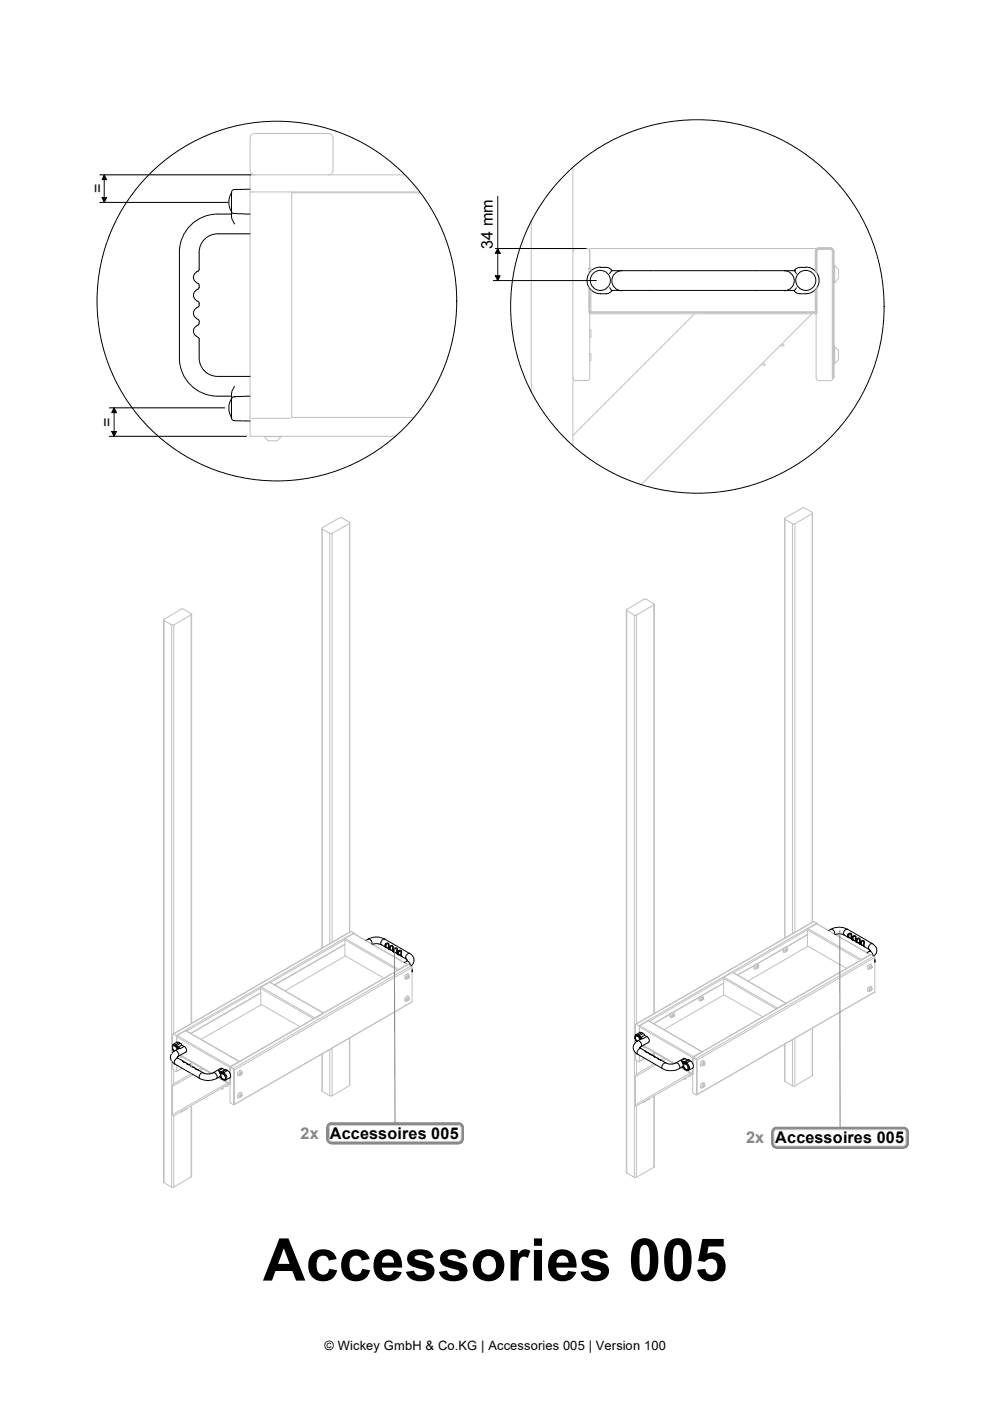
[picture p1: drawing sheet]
<svg xmlns="http://www.w3.org/2000/svg" width="210mm" height="297mm" viewBox="0 0 210 297" stroke-linecap="round" stroke-linejoin="round" font-family="sans-serif">
<defs><g id="words">
<text font-size="12.5" x="55.8" y="271.5">Accessories 005</text>
<g font-size="3.4">
<text x="21.8" y="41" transform="rotate(-90 21.8 41)">=</text>
<text x="104.5" y="52.8" transform="rotate(-90 104.5 52.8)">34 mm</text>
<text x="23.9" y="90.5" transform="rotate(-90 23.9 90.5)">=</text>
<text x="69.9" y="241.5">Accessoires 005</text>
<text x="164.3" y="242.4">Accessoires 005</text>
</g>
<g font-size="3.4" fill="#808080">
<text x="63.7" y="241.5">2x</text>
<text x="158.2" y="242.4">2x</text>
</g>
<text font-size="2.7" x="68.8" y="286.2">© Wickey GmbH &amp; Co.KG | Accessories 005 | Version 100</text>
</g></defs>
<!-- layer: Layer 1 -->
<g fill="none" stroke="#c0c0c0" stroke-width=".21">
<path d="M54 37.1a.99 .99 0 0 1-1-1v-6.8a.99 .99 0 0 1 1-1h15.6a.98 .98 0 0 1 1 1v6.8a.99 .99 0 0 1-1 1M54 37.1h-1v3.6M54 37.1h31.9M121.5 35.5v56.8M61.8 40.7h27.2M61.8 40.9h27.4M112.6 46.8v36.3M124.4 52.7a.6 .6 0 0 1 .6 .6M124.5 52.7h-2.4a.6 .6 0 0 0-.6 .6M125.3 57.5v-.6h-.5v1.1M172.8 53.3v4.2M173 52.8l-48-.1v5"/>
<path d="M173 53.3v4.4M173.2 53.3v4.7M176.1 52.5a.79 .79 0 0 1 .7 .8M176.1 52.9l.3 .2 .1 .2M176.1 52.7a.6 .6 0 0 1 .6 .6M176.1 52.7h-2.5a.6 .6 0 0 0-.6 .6M176.1 52.9h-2.5h-.2l-.2 .4M176.1 52.5h-2.5a.79 .79 0 0 0-.8 .8M176.5 53.3v26.8h.3v-26.8M176.7 53.3v26.8M176.8 59.9h.2M176.8 56.3h.2"/>
<path d="M177.7 57.1l-.7-.8v3.6l.7-.8M177.8 57.1v1.9M177.8 59v.1M124.8 60.9v5.2l.1 .2 .4 .2M125 66.1l.3 .2M125 76.4l.2 .1M125 71.4l.2 .1M125 61.2v18.9M125.2 74.9l-.2 .1M125.2 74.9h.1M125.2 69.9l-.2 .1M125.3 61.5v4.6h47.5v-4.6"/>
<path d="M125.3 66.3h47.5M125.3 66.5h47.5M125.3 70v1.5M125.3 74.9v1.5M147.3 66.5l-25.8 25.8M161.3 77.4h.9M161.8 76.9l.4 .4M162.2 77.3l-.1 .1M165.4 73.3h.8M165.9 72.8l.3 .4M166.2 73.2l-.1 .1M172.1 66.5l-36.1 36.2"/>
<path d="M173 61.2v18.9M173.1 66.1l-.2 .2M173.2 60.9v5.2M173.3 66.1l-.2 .4h-.2M176.8 77.1h.2M176.8 73.5h.2M177.7 74.3l-.7-.8v3.6l.7-.8M177.8 74.3v.1M177.8 74.4v1.8M53.3 88.7h8.2M56 92.5v.1M56.8 93.4l-.8-.8h3.6l-.8 .8"/>
<path d="M56.9 93.5h1.8M58.8 93.4v.1M59.6 92.5v.1M87.8 88.5h-26v-47.8h-8.8v51.8h30.9M121.5 80.1a.6 .6 0 0 0 .6 .6h2.4M121.5 92.3v2.2M125 80.1a.6 .6 0 0 1-.6 .6M173 80.1a.6 .6 0 0 0 .6 .6h2.5M176.7 80.1a.6 .6 0 0 1-.6 .6M68.3 112.1v88.9M68.3 112.2v88.8M68.3 112.2l1.6 .9"/>
<path d="M69.9 113.1h.5M69.9 113.1v86.9M70.4 113.1v86.7M74.1 111l-3.7 2.1M74.1 111v-.3l-2-1-3.8 2.2v.3M74.1 111v86.6M74.2 110.9v86.6M166.4 110v88.9M166.4 110.1v88.8M166.4 110.1l1.6 .9M168 111h.5M168 111v86.9"/>
<path d="M168.5 111v86.7M172.2 108.9l-3.7 2.1M172.2 108.9v-.3l-1.8-1-4 2.2v.3M172.2 108.9v86.7M172.3 108.8v86.7M34.7 131.4v119.3h.1M34.8 131.6v119.1M34.8 131.6l1.6 .9M36.4 132.5h.4M36.4 132.5v90.9M36.8 132.5v86.6M40.5 130.4l.1-.3-2-1-3.9 2.2v.2l.1 .1"/>
<path d="M40.5 130.4v86.6M40.5 130.4l-3.7 2.1M40.6 130.2v86.8M132.8 129.3v119.3l.1 .1M132.9 129.5v119.2M132.9 129.5l1.6 .9M134.5 130.4h.4M134.5 130.4v90.9M134.9 130.4v86.6M138.6 128.3l-3.7 2.1M138.6 128.3l.1-.2-1.7-1.1h-.5l-3.7 2.3 .1 .2M138.6 128.3v86.6"/>
<path d="M138.7 128.1v86.8M73.1 199.2l-15.7 9.1M73.1 199.2l11.2 6.5M73.1 199.2l.1 3.4 8.1 4.8M73.2 199l-.1 .2M73.2 199l11.3 6.5M74.5 197.5l-37.9 21.8M74.5 197.5l-37.7 21.8M74.5 197.5l.5 .3M75 198l-1.8 1M75 197.8l.2 .2M75 197.8l-37.7 21.8"/>
<path d="M75 198l11.4 6.5M75 198l.1-.1 11.3 6.6M171.2 197.2l11.2 6.4M171.2 197.2v3.4M171.2 197.2l-15.7 9M171.3 196.9l11.4 6.5M171.3 196.9l-.1 .3M172.6 195.4l-37.7 21.8M172.6 195.4l.6 .3M172.6 195.4l-37.9 21.8M173.2 195.7l.1 .2M173.2 195.9l11.3 6.5"/>
<path d="M173.2 195.7l-37.8 21.8M173.2 195.9l-1.9 1M36.8 219.3h-.2v2.3M36.8 219.3l.5 .3M37.3 219.6l.2 .2M37.5 219.8v1.2M37.5 219.8l11.3 6.6M37.6 219.6l-.1 .2M37.6 219.6l11.3 6.5M39.4 218.6l-1.8 1M39.4 218.6l11.3 6.5M39.4 218.6l11.4 6.4"/>
<path d="M55.2 209.5l-15.6 9.1M55.2 209.5v1l-14.8 8.6M55.2 209.5l11.3 6.5M55.3 212.9l8.3 4.8M55.3 210.6l-14.8 8.5M55.4 213l-12.7 7.3M55.4 209.3l11.3 6.5M55.4 209.3l-.2 .2M57.2 208.3l11.3 6.5M57.2 208.3l-1.8 1M66.7 215.8v.1M68.5 214.8l-1.8 1"/>
<path d="M73.1 200.2l-14.9 8.6M73.1 200.3l-14.8 8.5M73.2 202.7l-12.7 7.3M84.5 205.5v.1M86.3 211.8l.1-.1a.18 .18 0 0 1 .3 0 .18 .18 0 0 1-.1 .2l-.3 .2zM86.4 207.1h.1M86.4 207.1h.2M86.4 211.9h.1M86.4 204.5l-1.9 1M86.4 207.3h.1M86.4 212h.1M86.4 211.8h.1"/>
<path d="M86.4 207.1v.1M86.4 211.8v.1M86.4 207.1v-.1a.17 .17 0 0 1 .2 .1 .17 .17 0 0 1-.1 .2 .17 .17 0 0 1-.2-.1zM86.4 211.7l.2-.1v.2a.19 .19 0 0 1-.1 .3 .19 .19 0 0 1-.2-.1zM86.4 207.2h.1M86.4 207.1l.2 .1zM86.4 207.2h.2zM86.4 207.2v.1M86.4 207.2h.2M86.4 211.9h.2M86.4 211.8l.2 .1zM86.4 211.9v.1"/>
<path d="M86.5 207.2h.1M86.5 211.9h.1M86.5 207.1h-.1M86.5 207.2h-.1M86.5 211.8h-.1M86.5 207.1h.1M86.5 211.8h.1M86.5 211.8v.1M86.6 206.6a.64 .64 0 0 0-.7 .3 .64 .64 0 0 0 .1 .7M86.6 206.6h.1M86.6 211.3a.64 .64 0 0 0-.7 .3 .64 .64 0 0 0 .1 .7M86.6 207v.1"/>
<path d="M86.6 207.1h.1M86.6 207.1v.1M86.6 207.2h.1M86.6 207h.1M86.6 207.1h-.1M86.6 211.7h.1M86.6 211.8h.1M86.6 211.8v.1M86.6 211.9h.1M86.6 211.7v.1M86.6 211.7l-.1 .1M86.6 206.9v.3l-.2 .2"/>
<path d="M86.6 211.6v.3l-.2 .2M86.6 204.5l-37.8 21.7M86.7 207.1l-.1-.2-.3 .2-.1 .3h.3M86.7 207.1v-.3a.35 .35 0 0 0-.4-.3 .35 .35 0 0 0-.3 .4l-.1 .2a.32 .32 0 0 0 0 .4 .32 .32 0 0 0 .4 .1l.2-.2M86.7 207.1l-.2 .3M86.7 211.7a.25 .25 0 0 0-.4 .1 .25 .25 0 0 0 .2 .3M86.7 211.7v-.3a.51 .51 0 0 0-.7-.1 .51 .51 0 0 0-.1 .6 .29 .29 0 0 0 .1 .4 .29 .29 0 0 0 .3 0l.2-.2M86.7 211.7l-.2 .4M87.2 204.8l.2 .3M87.3 212.4l-37.7 21.8M134.9 217.2h-.2v2.3M134.9 217.2l.5 .3"/>
<path d="M135.4 217.5l.2 .2M135.6 217.7v1.2M135.6 217.7l11.3 6.6M135.6 218.9l-.1-.2v.3M135.7 217.5l-.1 .2M135.7 217.5l11.3 6.5M137.5 216.5l11.4 6.5h-.1M137.5 216.5l-1.8 1M137.5 216.5l11.3 6.5M142.2 214.9l-3.6 2.1M142.4 214.8l-3.8 2.2M142.6 215.3l.3-.2-.1 .3a.16 .16 0 0 1-.1 .2 .16 .16 0 0 1-.2-.2z"/>
<path d="M142.7 215.3h.1M142.6 215.3h.1M142.6 215.3v.1M142.6 215.4h.1M142.6 215.3l.2 .1zM142.6 215.4h.2M142.6 215.3l.1 .1M142.7 215.4h.1M142.7 215.3v.1M142.7 215.3h-.1M142.7 215.3l.1 .1zM142.7 215.4h-.1"/>
<path d="M142.7 215.1a.23 .23 0 0 1 .2 .3 .23 .23 0 0 1-.4 0zM142.7 215.2v.1M142.7 215.2h.1M142.7 215.3l.1 .1M142.8 214.7a.73 .73 0 0 0-.6 1.1M142.8 214.7h.1M142.8 215.2h.1M142.8 215.4h.1M142.8 215.2l-.1 .1M142.9 215.1v.3l-.3 .2M142.9 215.2v-.1a.3 .3 0 0 0-.4 .1 .3 .3 0 0 0 .1 .4h.1M142.9 215.2v-.2a.39 .39 0 0 0-.4-.3 .39 .39 0 0 0-.3 .4l-.1 .1a.35 .35 0 0 0 0 .4 .35 .35 0 0 0 .3 .2l.3-.2"/>
<path d="M142.9 215.2l-.2 .4M148.4 211.4l-5.7 3.3M148.5 211.3l-5.9 3.4M148.7 211.1l4.7-2.6-4.6 2.6M148.7 211.7l.3-.1-.2 .4-.1-.1zM148.8 211.9h.1M148.8 211.8h.1M148.8 211.7h.1M148.8 211.7l.1 .1zM148.8 211.8v.1M148.8 211.8h.2M148.8 211.7v.2"/>
<path d="M148.8 211.6v-.1a.23 .23 0 0 1 .2 .3 .23 .23 0 0 1-.3 .1zM148.8 211.7v.1M148.9 211.8h.1M148.9 211.7v.1M148.9 211.6h.1M148.9 211.7h.1M148.9 211.6l-.1 .1M149 211.1a.75 .75 0 0 0-.7 1.1M149 211.6h.1M149 211.6l-.1 .2M149 211.8h.1M149 211.6v.3l-.3 .1"/>
<path d="M149.1 211.6a.3 .3 0 0 0-.4 .1 .3 .3 0 0 0 .1 .4v-.1M149.1 211.6v-.2a.39 .39 0 0 0-.4-.3 .39 .39 0 0 0-.4 .5 .33 .33 0 0 0-.1 .4 .33 .33 0 0 0 .5 .1l.1-.1M149.1 211.6l-.3 .4M153.4 210.9l8.3 4.7M153.4 207.4l11.2 6.5M153.4 207.4v3.5M153.4 207.4l-15.7 9.1M153.5 210.9l-12.7 7.4M153.5 207.2l-.1 .2M153.5 207.2l11.3 6.5M155.3 206.2l-1.8 1M155.3 206.2l11.3 6.5"/>
<path d="M160.1 204.6l-3.7 2.1M160.2 204.5l-3.9 2.2M160.4 205l.1 .1M160.4 205h.2M160.4 205.2h.1M160.4 205h.1M160.5 205.2h.1M160.5 205.1h.1M160.5 205h.1M160.5 205l.1 .1zM160.5 205v.1M160.5 205l.1 .1"/>
<path d="M160.5 205.1v.1M160.5 205.1l-.1 .1M160.5 205h-.1M160.5 204.8h.2v.3a.18 .18 0 0 1-.2 .2 .18 .18 0 0 1-.2-.1 .18 .18 0 0 1 .1-.2zM160.6 205h.1M160.6 204.9h.1M160.6 205.1h.1M160.6 204.9l-.1 .1M160.6 204.9v.2M160.6 205h-.2M160.7 204.8l-.1 .4-.2 .1M160.7 204.4a.7 .7 0 0 0-.7 .3 .7 .7 0 0 0 0 .8"/>
<path d="M160.8 204.9a.3 .3 0 0 0-.5 0 .3 .3 0 0 0 .1 .4h.1M160.8 204.9a.4 .4 0 0 0-.4-.5 .4 .4 0 0 0-.4 .4 .33 .33 0 0 0-.1 .5 .33 .33 0 0 0 .4 .1l.2-.1M160.8 204.9l-.3 .4M164.8 213.7v.1M166.2 201.1l-5.7 3.3M166.4 201l-6 3.4M166.5 201.4l.3-.2v.3a.19 .19 0 0 1-.2 .2 .19 .19 0 0 1-.1-.3zM166.6 201.5h.1M166.6 201.4h.1M166.6 201.7h.1M166.6 201.6v.1M166.6 201.6h.1"/>
<path d="M166.6 200.8l4.6-2.6-4.5 2.6M166.6 201.4v.1M166.6 201.5v.1M166.6 212.7l-1.8 1M166.6 201.5h.2zM166.6 201.4l.2 .1zM166.6 201.5h.2M166.6 201.5v.2M166.7 201.5h.1M166.7 201.5h-.1M166.7 201.4h.1M166.7 201.5l-.1 .2"/>
<path d="M166.7 201.4l-.1 .1M166.8 200.8a.68 .68 0 0 0-.7 .4 .68 .68 0 0 0 .1 .7M166.8 200.8h.1M166.8 201.3h.1M166.8 201.3v.2M166.8 201.5h.1M166.8 201.3l-.1 .1M166.8 201.3v.4h-.2M166.9 201.3l-.1-.1-.3 .1-.1 .4h.3M166.9 201.3v-.1a.36 .36 0 0 0-.4-.4 .36 .36 0 0 0-.3 .5 .33 .33 0 0 0-.2 .4 .33 .33 0 0 0 .5 .2l.2-.2M166.9 201.3l-.2 .4M171.3 200.6l-12.7 7.4"/>
<path d="M171.3 200.6l8.2 4.7M172.2 218v10.1M172.3 217.9l-.1 10.2M182.7 203.4l-.1 .1M184.1 210.2h.1M184.4 205l.3-.2 .1 .1-.1 .2a.19 .19 0 0 1-.2 .3 .21 .21 0 0 1-.1-.4zM184.5 209.6h.3l-.1 .4a.18 .18 0 0 1-.3 0 .18 .18 0 0 1 0-.3zM184.5 202.4l-1.8 1M184.5 209.7l.2-.2v.4l-.2 .1zM184.5 205.1v.1M184.5 209.7v.1M184.5 209.7h.1"/>
<path d="M184.5 209.9h.1M184.5 205h.1M184.5 205.2h.1M184.5 205.1h.1M184.5 202.4h.1M184.5 205v.1M184.5 209.8l.2 .1zM184.5 205.1l.2 .1zM184.5 209.8v.1M184.5 209.7l.2 .1zM184.5 209.8h.1M184.5 209.8l.2 .1"/>
<path d="M184.5 205l.2 .2zM184.5 205.1l.2 .1M184.5 209.9h.2M184.5 205.2h.2M184.6 209.8h.1M184.6 205.1h.1M184.6 205.2h.1M184.6 209.7h-.1M184.6 205h-.1M184.6 209.7h.1M184.6 209.7v.1M184.6 205h.1"/>
<path d="M184.6 205l-.1 .1M184.7 209.2a.64 .64 0 0 0-.7 .3 .64 .64 0 0 0 .1 .7M184.7 209.2h.1M184.7 204.5a.68 .68 0 0 0-.7 .3 .68 .68 0 0 0 .1 .7M184.7 204.5h.1M184.7 209.6v.1M184.7 209.7h.1M184.7 209.7v.1M184.7 209.9h.1M184.7 209.6h.1M184.7 209.7h-.1M184.7 209.8v.1"/>
<path d="M184.7 209.8h.1M184.7 205h.1M184.7 205v.1M184.7 205.1v.1M184.7 205.2h.1M184.7 205h-.1M184.7 202.4l-37.8 21.7M184.7 209.5v.4l-.2 .1M184.7 204.9v.3l-.2 .1M184.8 209.7l-.1-.2-.3 .2-.1 .3h.3M184.8 209.7v-.3a.35 .35 0 0 0-.4-.3 .35 .35 0 0 0-.3 .4l-.1 .2a.32 .32 0 0 0 0 .4 .32 .32 0 0 0 .4 .1l.2-.2M184.8 209.7l-.2 .3"/>
<path d="M184.8 205l-.1-.2-.3 .2-.1 .3h.3M184.8 205v-.2a.29 .29 0 0 0-.2-.4 .29 .29 0 0 0-.4 .2l-.2 .4a.32 .32 0 0 0 0 .4 .32 .32 0 0 0 .4 .1l.2-.2M184.8 205l-.2 .3M185.3 202.7l.2 .3M185.4 210.4h.1M185.4 210.4l-37.7 21.7M36.4 225v26.7M36.6 225.2v1.6l.9 .3M36.6 222.4v.7M36.6 236.3l.2 .3M36.8 229.8l-.2 .5M36.8 226.9v2.9"/>
<path d="M36.8 236.6v15.1M37.5 225.8v1.3M37.5 221l-.1-.2v.2M38.1 223.8l6.7 3.8M38.2 223.8l6.6 3.8-1.7-1-.7 .4M38.2 223.8l6.7 3.8M38.3 235.8l.5-.3-.4 .3M38.3 223.7l6.7 3.9M38.3 235.8h.1M38.4 224v.1M38.4 224.1h.1M38.4 235.7l-.1 .1"/>
<path d="M38.4 224v.2l.3-.1-.3 .1v-.1M38.4 224h.1M38.5 224.1h.1M38.5 224l-.1 .1M38.5 224v.1M38.5 224h.1M38.5 226.5l-1 .6M38.6 226.5l-1.2 .7M38.7 235.5l.1 .1M39.2 235.3h-.1M39.6 235l-.4 .3 .4-.2M39.6 235v.1"/>
<path d="M40.5 225.4v.6M40.5 227.6v.1M40.5 234.5v15M40.6 227.6l-3.8 2.2M40.6 234.4v15l-.1 .1M40.6 225.3l-.7 .4M40.6 225.3v.8M40.7 225.3l-.7 .4M41 227.8l-4.4 2.5v6l11.7-6.7-2-1.1 2.5 1.4M42.7 226.4l-.7 .4M46.3 228.4l2.4 1.4v-1.3M46.4 228.3l.6 .4"/>
<path d="M46.9 230.8h.4v-.2l-.1 .3zM47.2 230.6h.1M47.5 229l1.3 .7M47.8 230.2l.3 .1 .2-.3-.2 .3zM48.2 230h.1M48.6 229.8l-11.8 6.8M48.8 228.5v5.2l.7 .5 .1-.1M48.8 226.4v1.2M48.8 228.5v1.4l-2.6-1.4M48.9 226.2h-.2v1.2M48.9 226.1l-.1 .1M48.9 226.2l-.1 .2"/>
<path d="M48.9 226.2l37.7-21.7 .6 .3-37.7 21.8zM48.9 226.2l.6 .4M49.5 226.6l.1 .2M49.5 226.6l.2 .3M49.5 226.6l-.7-.3v1.3M49.6 234.1l.1 .1M49.6 226.8v7.3M49.7 226.9l37.7-21.8v7.3l-37.7 21.8zM50.7 225.1l-1.8 1M50.7 225v.1M50.9 232.3l.2-.2 .1 .2a.18 .18 0 0 1-.2 .2 .18 .18 0 0 1-.1-.2zM50.9 227.6l.2-.2v.3a.16 .16 0 0 1-.1 .2 .16 .16 0 0 1-.2-.2z"/>
<path d="M50.9 232.3l.3-.2-.1 .4-.2 .1-.1-.1zM50.9 232.3h.2zM50.9 232.3h.1M50.9 227.6h.2zM50.9 232.4h.2M50.9 227.7h.2M50.9 227.6h.1M50.9 232.5h.1M50.9 232.4v.1M50.9 232.3v.1M50.9 227.8h.1M50.9 227.7v.1"/>
<path d="M50.9 227.7h.1M50.9 227.6v.1M51 232.3h.1M51 227.7h.1M51 232.3v.1M51 227.6v.1M51 232.3h-.1M51 227.6h-.1M51 232.4h.1M51 232.3h.1zM51 232.4l-.1 .1M51 232.3l.1 .1"/>
<path d="M51 227.6h.1M51 227.6l.1 .1zM51 227.7l-.1 .1M51 228h.1M51 227.6l.1 .1M51 227.6l-.1 .1M51.1 232.2l-.1 .1M51.1 227.5l-.1 .1M51.1 227.7h.1M51.1 227.5h.1M51.1 227.6v.1M51.1 227.4a.25 .25 0 0 1 0 .3 .25 .25 0 0 1-.3 .1z"/>
<path d="M51.1 232.3h.1M51.1 232.4h.1M51.1 232.2h.1M51.1 227.6h.1M51.1 231.7a.64 .64 0 0 0-.6 .3 .64 .64 0 0 0 0 .7M51.1 231.7h.1M51.1 227a.68 .68 0 0 0-.6 .4 .68 .68 0 0 0 0 .7M51.1 227h.1M51.1 232.1v.1M51.1 232.3v.1M51.1 232.2v.1M51.1 227.5v.1"/>
<path d="M51.2 232.1v.2l-.3 .3M51.2 227.4v.3l-.3 .2M51.2 232.2v-.1a.3 .3 0 0 0-.4 .1 .3 .3 0 0 0 .1 .4h.1M51.2 232.2v-.2a.39 .39 0 0 0-.4-.3 .39 .39 0 0 0-.3 .4l-.1 .3a.25 .25 0 0 0 .1 .3 .25 .25 0 0 0 .3 0l.2-.1M51.2 232.2l-.2 .4M51.2 227.5v-.1a.3 .3 0 0 0-.4 .1 .3 .3 0 0 0 .1 .5l.1-.1M51.2 227.5v-.2a.39 .39 0 0 0-.4-.3 .39 .39 0 0 0-.3 .4 .33 .33 0 0 0-.1 .5 .33 .33 0 0 0 .4 .1l.2-.1M51.2 227.5l-.2 .4M68.3 223.4v8M68.3 231.4l1.6 .9M69.9 232.3h.5M69.9 222.5v9.8"/>
<path d="M70.4 222.2v10.1M74.1 230.2l-3.7 2.1M74.1 220.1v10.1M74.2 220l-.1 10.2M134.5 222.9v26.7M134.7 223.2v1.5l.7 .5 .2-.2M134.7 220.3v.7M134.7 234.2v.3h.2M134.9 227.8l-.2 .5M134.9 224.8v3M134.9 234.5v15.1M135.6 223.8v1.2"/>
<path d="M136.3 221.7l6.6 3.8-6.7-3.8M136.3 221.7l6.7 3.8M136.4 221.6l6.7 3.9M136.4 233.7h.1M136.5 233.7l.4-.3-.4 .3M136.5 221.9v.1M136.5 222h.1M136.5 221.9v.2l.3-.1-.3 .2v-.2M136.6 222h.1M136.6 221.9l-.1 .1M136.6 221.9v.1M136.6 221.9l.1 .1"/>
<path d="M136.6 221.9h.1M136.7 222h.1M136.7 224.4l-1.1 .6M136.7 224.4l-1.2 .7M137.3 233.2h-.1M137.7 232.9l-.4 .3 .4-.3M138.6 223.3v.6M138.6 225.5v.1M138.6 232.4v15.1M138.7 225.5l-3.8 2.3M138.7 232.3v15.1l-.1 .1M138.7 223.3v.7"/>
<path d="M138.8 223.2l-.8 .4M139.1 225.7l-4.4 2.6v5.9l11.7-6.7-2-1.1M140.8 224.3l-.7 .5M141.2 224.5l-.7 .5M144.4 226.4l2.4 1.3v-1.3M144.4 226.4l2.5 1.4M144.5 226.3l.6 .3M145 228.7l.3 .1 .1-.3v.3zM145.4 228.5h.1M145.6 226.9l1.3 .7M146.3 228h.1M146.3 228v.2h-.4"/>
<path d="M146.3 228l.1 .1h-.5M146.7 227.8l-11.8 6.7M146.9 224.3l.1-.2 .6 .4 .1 .3M146.9 224.3v1.2M146.9 225.6l.1-1.4 .7 .5v7.4l-.8-.4v-5.3M146.9 226.4v1.4l-2.6-1.4M147 224l-.1 .1M147 224.1l37.7-21.7 .6 .3-37.7 21.8zM147 224.1l-.2 .1v1.2M147.6 224.5l.2 .3M147.7 232l.1 .1M147.8 224.8l37.7-21.8v7.3l-37.7 21.8z"/>
<path d="M148.8 223l-1.8 1M149 225.5l.2-.2a.21 .21 0 0 1 0 .3 .21 .21 0 0 1-.2 .1zM149 230.2l.3-.2-.2 .5h-.1zM149 225.5l.2-.2h.1l-.2 .5-.2-.1zM149 230.2l.2-.2a.25 .25 0 0 1 .1 .3 .25 .25 0 0 1-.4 .1zM149 225.7h.1M149 225.6v.1M149 225.6h.1M149 225.5v.1M149 225.5h.1M149 230.4h.1M149 230.3v.1"/>
<path d="M149 230.3h.1M149 230.2v.1M149 230.2h.1M149 225.5l.2 .1M149 230.2h.2zM149 230.3h.2M149.1 225.6h.1M149.1 230.3h.1M149.1 225.5v.1M149.1 230.2v.1M149.1 225.5h.1M149.1 230.2h.1"/>
<path d="M149.1 225.5l-.1 .1M149.1 225.6l-.1 .1M149.1 230.2l-.1 .1M149.1 225.7h-.1M149.1 225.7h.1M149.1 225.5l.1 .1zM149.1 225.6v.1M149.1 225.5h-.1M149.1 230.2l.1 .1zM149.1 230.3l-.1 .1M149.1 230.2l.1 .1M149.2 225.5h-.1"/>
<path d="M149.2 230.2h-.1M149.2 225.4h.1M149.2 230.1h.1M149.2 230.3h.1M149.2 225.5v.1M149.2 225.5h.1M149.2 225.4v.1M149.2 225.6h.1M149.2 230.2h.1M149.2 230.1l-.1 .1M149.2 225.9h.1M149.2 225.4l-.1 .1"/>
<path d="M149.2 225a.64 .64 0 0 0-.6 .3 .64 .64 0 0 0 .1 .7M149.2 229.6a.68 .68 0 0 0-.6 .4 .68 .68 0 0 0 .1 .7M149.2 229.6h.1M149.2 225.6v.1M149.2 230.1v.1M149.3 225.3l-.1 .4-.2 .1M149.3 230v.3l-.3 .2M149.4 225.4v-.1a.29 .29 0 0 0-.5 .2 .29 .29 0 0 0 .2 .4M149.4 225.4v-.3a.51 .51 0 0 0-.7-.1 .51 .51 0 0 0-.2 .7l.1 .3 .5-.1M149.4 225.4l-.3 .5M149.4 230.1v-.1a.3 .3 0 0 0-.5 .1 .3 .3 0 0 0 .1 .5l.1-.1M149.4 230.1v-.2a.33 .33 0 0 0-.3-.3 .33 .33 0 0 0-.4 .2l-.2 .3a.32 .32 0 0 0 0 .4 .32 .32 0 0 0 .4 .1l.2-.1"/>
<path d="M149.4 230.1l-.3 .4M166.4 221.3v8M166.4 229.3l1.6 .9M168 230.2h.5M168 220.4v9.8M168.5 220.1v10.1M172.2 228.1l-3.7 2.1M34.8 250.7l1.6 1M36.4 251.7h.4M40.5 249.5l-3.7 2.2M132.9 248.7l1.6 .9M134.5 249.6h.4"/>
<path d="M138.6 247.5l-3.7 2.1"/>
<circle cx="86.4" cy="207.1" r=".23"/>
<circle cx="160.5" cy="205" r=".19"/>
<circle cx="166.6" cy="201.5" r=".19"/>
<circle cx="184.5" cy="205.1" r=".19"/>
</g>
<g fill="none" stroke="#000" stroke-width=".21">
<path d="M38 53.5v22.4M42.2 57.1l-.2 .4a1.42 1.42 0 0 0-1 1.4 1.42 1.42 0 0 0 1.1 1.3l.1 .7M42.2 53.5v3.6M46.1 45.4a8.1 8.1 0 0 0-8.1 8.1M46.1 49.6a3.9 3.9 0 0 0-3.9 3.9M46.2 45.4h2.9M46.2 49.6h6.8M49.1 44.9l.2 .3 .4 .1M49.1 40.8v5.2l.6 1.5M49.1 40.8a3.8 3.8 0 0 0 0 4.2M49.7 40.2a.6 .6 0 0 0-.6 .6M49.7 45.3h.1"/>
<path d="M49.7 45.3l3.3 .1M53 40.1l-3.3 .1M127.3 56.7a2.27 2.27 0 0 1 2.5 .7M127.3 56.6a2.83 2.83 0 0 0-2.8 2.9 2.83 2.83 0 0 0 2.8 2.8h1.2M131.9 57.4a2.13 2.13 0 0 0-2.2 2.1 2.13 2.13 0 0 0 2.2 2.1M166.3 57.4a2.13 2.13 0 0 1 2.1 2.1 2.13 2.13 0 0 1-2.1 2.1M168.5 57.4l.3 .6M168.5 57.4h.1M168.5 57.4h-38.9l-.4 .6M169.6 56.7a1.49 1.49 0 0 0-1.2 .7M169.7 56.7h1.2M170.8 56.6a2.83 2.83 0 0 1 2.9 2.9 2.83 2.83 0 0 1-2.9 2.8"/>
<path d="M38 75.9a8.1 8.1 0 0 0 8.1 8.1M42.2 68.5l-.1 .3a1.42 1.42 0 0 0-1.1 1.3 1.42 1.42 0 0 0 1 1.5l.2 .3v4M42.2 60.9l-.1 .3a1.46 1.46 0 0 0-1.1 1.4 1.46 1.46 0 0 0 1.1 1.4l.1 .3M42.2 75.9a3.9 3.9 0 0 0 3.9 3.9M42.2 64.2v.5M42.2 68.1v.4M42.2 64.7l-.1 .3a1.42 1.42 0 0 0-1.1 1.3 1.42 1.42 0 0 0 1 1.4l.2 .4M46.2 79.8h6.8M129.3 61l.4 .6M129.7 61.6h.1M129.7 61.6a1.49 1.49 0 0 1-1.2 .7M168.3 61.6a1.49 1.49 0 0 0 1.3 .7"/>
<path d="M168.8 61l-.3 .6h-38.8M169.6 62.3h1.3M46.2 84h2.9M49.1 84.5v4.1a.6 .6 0 0 0 .6 .6M49.1 84.4a3.8 3.8 0 0 0 0 4.2M49.7 81.9l-.6 1.1v1.5M49.7 84.1l-.4 .1-.2 .3M49.7 84.1h.1M49.7 89.2l3.3 .1M53 84l-3.3 .1M78 199.1h.4l.3 .3 .2 .7M78 199.1a3.8 3.8 0 0 1 3.6 0"/>
<path d="M78 199.1l-.4 .3M81.6 199.1a.77 .77 0 0 0-.7 .4 .77 .77 0 0 0 0 .8M81.6 199.1l5.3 3.1M176.1 197l-.4 .3M176.1 197a.89 .89 0 0 1 .9 1M176.1 197a3.8 3.8 0 0 1 3.6 0M177.1 198.1a2.44 2.44 0 0 1 1.9 .1M179 198.2l.9 .6M179.7 197a.79 .79 0 0 0-.7 1.2M179.7 197l5.3 3.1M179.8 198a.43 .43 0 0 1 .7-.1 .43 .43 0 0 1 0 .7v.5M179.8 198l-.1 .2 .1 .5"/>
<path d="M179.8 198l.2 .2a.28 .28 0 0 1 .3-.2 .28 .28 0 0 1 .2 .4M179.8 198.7h.2l-.2-.1 .2-.4v.5l.5 .3M179.8 198.7l.1 .1M179.9 198.8l.6 .3M180.5 198.4v.8M180.5 198.4h.1M180.5 199.1h.1M180.5 199.1v.1M180.5 199.2l.3 .1M180.7 198.6a.43 .43 0 0 1 .7-.2 .43 .43 0 0 1 0 .7v.5M180.7 198.6l-.1 .3 .1 .3M180.7 198.6l.1 .1 .3-.2 .2 .1 .1 .3"/>
<path d="M180.7 199.2h.1l-.1-.1 .1-.4v.5l.6 .3M180.7 199.2l.1 .1M180.8 199.3l.6 .3M181.4 198.9l.1 .8M181.4 198.9h.1M181.4 199.6h.1M181.4 199.6l.1 .1M181.5 199.7l.2 .1M181.6 199.1l-.1 .3 .1 .4M181.6 199.1l.1 .1 .5-.1v.4M181.6 199.8h.1l-.1-.2 .1-.4v.6l.5 .2M181.6 199.8h.1"/>
<path d="M181.6 199.1a.43 .43 0 0 1 .6-.2 .43 .43 0 0 1 .1 .7v.6M181.7 199.8l.5 .3M182.2 199.5h.1M182.2 199.5l.2 .7M182.6 199.6v.1l.5-.1 .1 .4M182.6 199.6l.2-.2h.3l.2 .2-.1 .4M182.6 199.6a.39 .39 0 0 0-.2 .3 .39 .39 0 0 0 .2 .4l-.1-.3 .1-.3v.6l.5 .2M79 200.2a2.44 2.44 0 0 1 1.9 .1M80.9 200.3l.9 .5M81.7 200.1a.4 .4 0 0 1 .6-.2 .4 .4 0 0 1 .1 .6v.7M81.7 200.1l-.1 .2 .1 .5M81.7 200.1h.5l.2 .4"/>
<path d="M81.7 200.8h.2l-.2-.2 .2-.4v.6l.5 .3-.6-.3M81.7 200.8h.1M82.4 200.5v.7M82.4 200.5h.1M82.4 201.2h.1M82.4 201.2l.3 .1M82.6 200.6l-.1 .2 .1 .5M82.6 200.6l.1 .1a.33 .33 0 0 1 .4-.1 .33 .33 0 0 1 .1 .4M82.6 201.3h.1l-.1-.1 .1-.5v.6l.5 .3M82.6 201.3h.1M82.6 200.6a.43 .43 0 0 1 .6-.1 .43 .43 0 0 1 .1 .7v.5M82.7 201.3l.5 .4"/>
<path d="M83.2 201h.1M83.2 201l.1 .7M83.3 201.7h.1M83.3 201.7l.3 .2M83.5 201.2a.43 .43 0 0 1 .6-.2 .43 .43 0 0 1 .1 .7v.5M83.5 201.2l-.1 .2 .1 .5M83.5 201.2l.1 .1 .3-.2 .2 .1v.3M83.5 201.9l.1-.1-.1-.1 .1-.4v.5l.5 .3M83.5 201.9h.1M83.6 201.9l.5 .3M84.1 201.5h.1M84.1 201.5l.2 .8"/>
<path d="M84.2 202.2h.1M84.2 202.2l.1 .1M84.3 202.3l.2 .1M84.4 201.7l.1 .1 .3-.2 .2 .1v.3M84.4 201.7l-.1 .6 .2 .1-.1-.3 .1-.3v.6l.5 .2M84.4 202.4h.1M84.4 201.7a.38 .38 0 0 1 .5-.2 .38 .38 0 0 1 .1 .5M84.5 202.4l.5 .3M85 202l.2 .8M85.1 202.7h.1M85.1 202v.7M85.1 202.7l.1 .1"/>
<path d="M85.2 202.8l1 .6M86.2 203.4l.2 .1-.2 .3M86.2 203.8l-.5 .3M86.2 203.8a.75 .75 0 0 1 .8 .8M86.9 202.2a.77 .77 0 0 0-.8 .3 .77 .77 0 0 0 .1 .9M86.9 202.2a1.54 1.54 0 0 1 .3 2.6M87.4 205.7v.3M87.4 205.5v.6M134.8 219.4h.5M134.8 219.4a1.02 1.02 0 0 0 .2 1.4M135.2 219.7a.43 .43 0 0 0-.6 .2 .43 .43 0 0 0 .2 .6l.3 .3-.1-.2a.55 .55 0 0 1-.3-.5 .55 .55 0 0 1 .3-.5l.4 .2 .2 .6M135.2 219.7l.2 .1"/>
<path d="M135.3 219.4l-.1 .3M135.5 219.6h.1a.28 .28 0 0 1 .2 .2 .28 .28 0 0 1-.1 .3l-.3-.3zM135.9 219.9l.5 .3M136.1 218.9h-.4l-.9 .5M136.1 218.9l.3 .2-.8 .5-.3-.2M136.1 218.9l-.8 .5M136.4 219.1l.3 .4-.8 .4M136.7 219.5l.5 .3-.8 .4M137.2 219.8l.5 .7-.1 .4-1.7 1M182.3 200.2h.1M182.3 200.1v.1M182.4 200.2l.2 .1"/>
<path d="M182.6 200.3h.1M182.6 200.3l.5 .3M183.2 200l-.1 .6 .2 .1M183.2 200v.7M183.2 200.6v.1M183.2 200.7h.1M183.3 200.7l1 .6M184.3 201.3l.2 .2M184.3 201.7l-.5 .3M184.3 201.7a.86 .86 0 0 1 .8 .9M184.5 201.5l-.2 .2M185 200.1a.79 .79 0 0 0-.7 1.2"/>
<path d="M185 200.1a1.55 1.55 0 0 1 .3 2.6M185.5 203.7v.2M185.5 203.4v.6M36.7 221.5a1.02 1.02 0 0 0 .2 1.4M36.7 221.5h.5M37 221.7a.45 .45 0 0 0-.5 .3 .45 .45 0 0 0 .2 .6l.3 .2-.4-.5a.41 .41 0 0 1 .2-.6 .41 .41 0 0 1 .5 .3l.2 .5M37 221.7l.3 .2M37.1 222.7a.85 .85 0 0 1 .7 1.3M37.1 222.7a1.55 1.55 0 0 0-1 1.5 1.55 1.55 0 0 0 1 1.4M37.1 225.6l5.3 3M37.2 221.5l-.2 .2M37.5 222.2l.3 .2"/>
<path d="M37.7 222l.6 .3M37.8 222.4h.1M37.8 224.4a.79 .79 0 0 0-.7 1.2M37.8 224l-.3 .2 .3 .2M37.8 222.4l-.7 .3M37.8 224.4l.9 .5M38 221h-.5l-.8 .5M38 221l.2 .2-.7 .5-.3-.2M38 221l-.8 .5M38.2 221.2l.3 .4-.7 .4M38.3 222.3l-.5 .1M38.5 221.6l.6 .3-.8 .4"/>
<path d="M38.7 224.9l.1 .2 .6 .2M38.7 224.9v.1M38.7 225l.7 .3M39.1 221.9l.3 .4 .2 .6-1.8 1.1M39.4 225.3l.2 .2M39.6 225.5l.2 .2 .5 .1M39.6 225.5h.1M39.6 225.5l.7 .3M40.3 225.8l.2 .2M40.5 226l.6 .4M40.5 226l.1 .1M40.6 226h.1"/>
<path d="M40.6 226l.5 .4M41.1 226.4l.3 .1M41.4 226.5l.6 .4M42 226.9l1.1 .5M42.4 228.6a3.8 3.8 0 0 0 3.5 0M43.1 227.4a.85 .85 0 0 0-.7 1.2M43.1 227.4a2.42 2.42 0 0 0 2.1 0M45.2 227.4a.85 .85 0 0 1 .7 1.2M46.4 227l.2 .4M46.4 227l.5 .3M46.5 228.3l.3 .2M46.6 227.4l.1 .4-.1 .5"/>
<path d="M46.6 227.4l.3 .2M46.6 228.3l.3 .1M46.6 228.3l-.7 .3M46.8 228.5l.3 .3M46.9 227.3v.3M46.9 227.3h.3M46.9 227.7a.7 .7 0 0 1 .8 .4 .7 .7 0 0 1-.1 .8l-.6-.4-.2-.5zM47.1 227.5l-.2 .1M47.1 227.5l.2 .2M47.1 228.8l.3 .1M47.1 228.6l.2 .2M47.2 226.6l.4 .2"/>
<path d="M47.2 226.6l-.4-.1-1.6 .9M47.2 227.3l-.1 .2M47.2 226.6l-.8 .4M47.3 228.8l.1 .1M47.3 228.8a.42 .42 0 0 0 .5-.1 .42 .42 0 0 0 0-.6l-.5-.4 .1-.3 .5 .4 .2 .5v.5l-.2 .2M47.4 228.9l.5 .1M47.9 226.8l-.1-.1-.9 .6M47.9 226.8l.4 .1-.9 .5-.2-.1M47.9 226.8l-.7 .5M48.3 226.9l.5 .7 .1 .7-1 .7M135.2 220.7a1.5 1.5 0 0 0-1 1.4 1.5 1.5 0 0 0 1 1.4M135.2 223.5l5.3 3.1"/>
<path d="M135.2 220.7a.81 .81 0 0 1 .7 1.2M135.6 220.1l.3 .2M135.9 220.3h.1M135.9 222.3a.85 .85 0 0 0-.7 1.2M135.9 221.9l-.3 .2 .3 .2M135.9 220.3l-.7 .4M135.9 222.3l.9 .6M136.4 220.2l-.5 .1M136.8 222.9l.7 .4M136.8 222.9l.1 .1M136.9 222.9l.6 .4M137.5 223.3l.2 .1"/>
<path d="M137.7 223.4l.7 .4M138.4 223.8l.2 .1M138.6 223.9v.1l.7 .3M138.6 223.9l.7 .4M139.3 224.3l.2 .1M139.5 224.4l.6 .4M139.5 224.4v.1l.6 .3M140.1 224.8l1.1 .5M140.5 226.6a3.8 3.8 0 0 0 3.5 0M141.2 225.3a.85 .85 0 0 0-.7 1.3M141.2 225.3a2.42 2.42 0 0 0 2.1 0M143.3 225.3a.85 .85 0 0 1 .7 1.3"/>
<path d="M144.5 224.9l.5 .3M144.5 224.9l.2 .4M144.7 226.2l.2 .2M144.7 226.2l-.7 .4M144.7 225.3l.1 .4-.1 .5M144.7 225.3l.3 .2M144.7 226.2l.3 .1M144.9 226.4l.3 .3M145 225.2v.3M145 225.2h.3M145 225.6a.75 .75 0 0 1 .8 .4 .75 .75 0 0 1-.1 .8 .83 .83 0 0 1-.7-1.2zM145.2 225.5h-.2"/>
<path d="M145.2 225.5l.2 .1M145.2 226.7l.3 .2M145.2 226.6l.2 .1M145.3 225.2l-.1 .3M145.3 224.5l-.8 .4M145.3 224.5l.4 .2M145.3 224.5l-.3-.1-1.7 .9M145.4 226.7l.1 .2M145.4 226.7a.43 .43 0 0 0 .6-.2 .43 .43 0 0 0-.2-.5l-.4-.4 .2-.3 .6 .9v.5l-.2 .2M145.5 226.9h.5M146 224.7l-.1-.1-.9 .6M146 224.7l.4 .2-.8 .4-.3-.1"/>
<path d="M146 224.7l-.7 .5M146.4 224.9l.3 .3 .3 .6v.4l-.2 .3-.8 .4"/>
<circle cx="127.3" cy="59.5" r="2.13"/>
<circle cx="170.8" cy="59.5" r="2.13"/>
<circle cx="37.5" cy="221.9" r=".21"/>
</g>
<g fill="#808080">
<path d="M69.9 238.7l-.1 .2v2.8l.5 .3h27h.2l.3-.5v-2.5l-.4-.4h-27.2zM69.5 238.3l-.2 .4v3.1l.2 .4 .8 .4h27l.7-.4 .2-.4v-3.1l-.2-.4-.5-.3h-27.5z" fill-rule="evenodd"/>
<path d="M164.1 239.8v2.7l.2 .4 .3 .1h27l.5-.4v-2.8l-.4-.3h-27.2zM163.9 239.3l-.3 .7v2.5l.3 .7 .7 .3h27a1.04 1.04 0 0 0 1-.8v-2.7a1 1 0 0 0-1-1h-27.3z" fill-rule="evenodd"/>
</g>
<g fill="none" stroke="#c0c0c0" stroke-width=".21">
<path d="M55.3 210.4v2.7M69.8 239l.2-.4h.3h27h.2l.2 .4M69.8 239v2.5M97.8 239v2.5M164.1 240v2.5M164.6 239.5h27M164.6 239.5l-.4 .2-.1 .3M191.6 239.5l.3 .1 .2 .4M192.1 240v2.5M69.8 241.5l.2 .4 .3 .1M70.3 242h27M97.7 241.5v.2l-.4 .3"/>
<path d="M164.1 242.5l.3 .4h.2M164.6 243h27M192.1 242.5l-.1 .2-.4 .2"/>
</g>
<g fill="none" stroke="#000" stroke-width=".21">
<path d="M21.1 37.1h32.1M22.1 37.1v5.8M22.1 37.1l.5 1h-.9zM21.1 42.9h27.2M21.7 41.9h.9l-.5 1zM104.6 59.5h21.8M105 58.5h1l-.5 1zM105 52.7h19.3M105.5 41.6v17.9M105.5 52.7l.5 1h-1zM23.2 86.5h24.5M23.2 92.5h29.1"/>
<path d="M23.7 91.5h1l-.5 1zM24.2 86.5l.5 1h-1zM24.2 86.5v6"/>
<circle cx="58.7" cy="63.8" r="38.1"/>
<circle cx="147.9" cy="65" r="39.6"/>
</g>
<g fill="none" stroke="#808080" stroke-width=".21">
<path d="M178.1 197.3v41.7M83.6 201.2l.2 36.8M69.3 239a.99 .99 0 0 1 1-1h27a.98 .98 0 0 1 .9 1M69.3 239v2.5M98.2 239v2.5M163.6 240v2.5M164.6 239h27M164.6 239a.98 .98 0 0 0-1 1M191.6 239a.98 .98 0 0 1 1 1M192.6 240v2.5M69.3 241.5a.98 .98 0 0 0 1 1M70.3 242.6h27"/>
<path d="M98.2 241.5a.98 .98 0 0 1-.9 1M163.6 242.5a.98 .98 0 0 0 1 .9M164.6 243.5h27M192.6 242.5a.98 .98 0 0 1-1 .9"/>
</g>
<path d="M22.1 37.1l.5 1h-.9zM21.7 41.9h.9l-.5 1zM105 58.5h1l-.5 1zM105.5 52.7l.5 1h-1zM23.7 91.5h1l-.5 1zM24.2 86.5l.5 1h-1z" fill="#000"/>
<use href="#words"/>
</svg>
